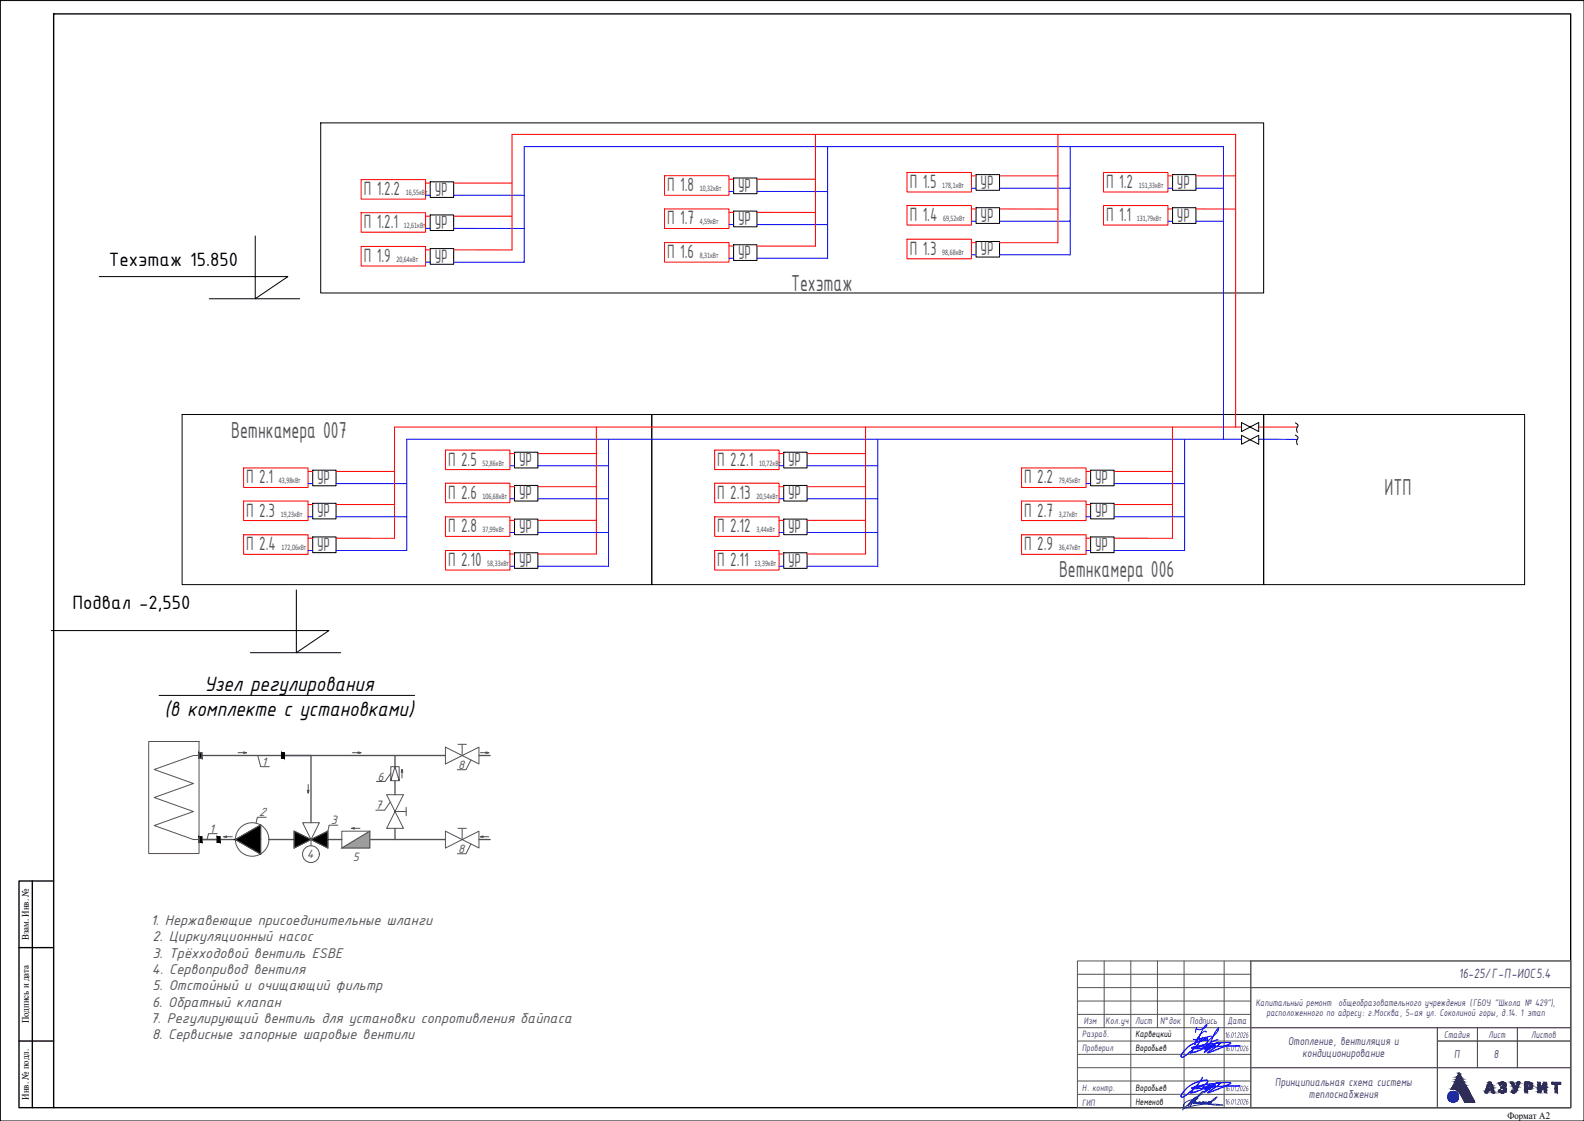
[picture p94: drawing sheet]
<svg xmlns="http://www.w3.org/2000/svg" width="594mm" height="420mm" viewBox="0 0 594 420" stroke-linecap="round" stroke-linejoin="round" font-family="sans-serif">
<defs><g id="words">
<g font-size="9.3" fill="#545454">
<text x="296.7" y="108.9">Техэтаж</text>
<text x="86.7" y="164.3">Ветнкамера 007</text>
<text x="519.3" y="185.6">ИТП</text>
<text x="397.2" y="216.3">Ветнкамера 006</text>
</g>
<g font-size="8.4">
<text x="76.6" y="259">Узел регулирования</text>
<text x="61.7" y="268.5">(в комплекте с установками)</text>
</g>
<g font-size="7.8" fill="#545454">
<text x="163" y="71.9">ур</text>
<text x="250.2" y="71.7">П 1.8</text>
<text x="276.8" y="70.5">ур</text>
<text x="341.2" y="70.4">П 1.5</text>
<text x="367.8" y="69.2">ур</text>
<text x="414.8" y="70.4">П 1.2</text>
<text x="441.4" y="69.2">ур</text>
<text x="136.5" y="73.1">П 1.2.2</text>
<text x="276.8" y="82.9">ур</text>
<text x="341.2" y="82.8">П 1.4</text>
<text x="367.8" y="81.6">ур</text>
<text x="414.8" y="82.8">П 1.1</text>
<text x="441.4" y="81.6">ур</text>
<text x="136.5" y="85.5">П 1.2.1</text>
<text x="163" y="84.3">ур</text>
<text x="250.2" y="84.1">П 1.7</text>
<text x="276.8" y="95.5">ур</text>
<text x="341.2" y="95.5">П 1.3</text>
<text x="367.8" y="94.2">ур</text>
<text x="136.5" y="98.2">П 1.9</text>
<text x="163" y="96.9">ур</text>
<text x="250.2" y="96.7">П 1.6</text>
<text x="194.7" y="173.3">ур</text>
<text x="295.6" y="173.3">ур</text>
<text x="168" y="174.5">П 2.5</text>
<text x="269" y="174.5">П 2.2.1</text>
<text x="92.3" y="181.2">П 2.1</text>
<text x="118.9" y="180">ур</text>
<text x="194.7" y="185.7">ур</text>
<text x="295.6" y="185.7">ур</text>
<text x="384.1" y="181.2">П 2.2</text>
<text x="410.7" y="180">ур</text>
<text x="168" y="186.9">П 2.6</text>
<text x="269" y="186.9">П 2.13</text>
<text x="92.3" y="193.6">П 2.3</text>
<text x="118.9" y="192.4">ур</text>
<text x="384.1" y="193.6">П 2.7</text>
<text x="410.7" y="192.4">ур</text>
<text x="168" y="199.5">П 2.8</text>
<text x="194.7" y="198.3">ур</text>
<text x="269" y="199.5">П 2.12</text>
<text x="295.6" y="198.3">ур</text>
<text x="92.3" y="206.2">П 2.4</text>
<text x="118.9" y="205">ур</text>
<text x="384.1" y="206.2">П 2.9</text>
<text x="410.7" y="205">ур</text>
<text x="168" y="212.2">П 2.10</text>
<text x="194.7" y="210.9">ур</text>
<text x="269" y="212.2">П 2.11</text>
<text x="295.6" y="210.9">ур</text>
</g>
<g font-size="7.8">
<text x="40.9" y="99.9">Техэтаж 15.850</text>
<text x="27.2" y="228.4">Подвал -2,550</text>
</g>
<g font-size="5.7" fill="#545454">
<text x="56.5" y="346.7">1. Нержавеющие присоединительные шланги</text>
<text x="57.2" y="352.8">2. Циркуляционный насос</text>
<text x="57.2" y="359">3. Трёхходовой вентиль ESBE</text>
<text x="57" y="365.1">4. Сервопривод вентиля</text>
<text x="57.2" y="371.2">5. Отстойный и очищающий фильтр</text>
<text x="57" y="377.4">6. Обратный клапан</text>
<text x="56.4" y="383.5">7. Регулирующий вентиль для установки сопротивления байпаса</text>
<text x="57" y="389.6">8. Сервисные запорные шаровые вентили</text>
</g>
<text font-size="5.5" fill="#473972" x="547.1" y="366.7">16-25/Г-П-ИОС5.4</text>
<g font-size="4.9" fill="#545454">
<text x="98.1" y="287.1">1</text>
<text x="141.5" y="292.6">6</text>
<text x="171.8" y="288.2">8</text>
<text x="97" y="306">2</text>
<text x="140.8" y="303.3">7</text>
<text x="124.1" y="309">3</text>
<text x="78.6" y="312.1">1</text>
<text x="115.1" y="321.6">4</text>
<text x="132.4" y="322.6">5</text>
<text x="171.8" y="319.7">8</text>
</g>
<g font-size="4.7" fill="#473972">
<text x="483.1" y="391.5">Отопление, вентиляция и</text>
<text x="488.5" y="396">кондиционирование</text>
<text x="545.4" y="396.7">П</text>
<text x="560.2" y="396.7">8</text>
<text x="478.3" y="407">Принципиальная схема системы</text>
<text x="490.9" y="411.4">теплоснабжения</text>
</g>
<g font-size="3.9" fill="#473972">
<text x="471" y="377">Капитальный ремонт общеобразовательного учреждения (ГБОУ &quot;Школа № 429&quot;),</text>
<text x="406.5" y="383.9">Изм</text>
<text x="414.7" y="383.9">Кол.уч</text>
<text x="425.8" y="383.9">Лист</text>
<text x="435.1" y="383.9">N°док</text>
<text x="446.2" y="383.9">Подпись</text>
<text x="460.3" y="383.8">Дата</text>
<text x="475" y="380.7">расположенного по адресу: г.Москва, 5-ая ул. Соколиной горы, д.14. 1 этап</text>
<text x="541.7" y="388.9">Стадия</text>
<text x="558.3" y="388.9">Лист</text>
<text x="574.3" y="388.9">Листов</text>
</g>
<g font-size="3.8" fill="#473972">
<text x="405.9" y="388.5">Разраб.</text>
<text x="405.9" y="393.7">Проверил</text>
<text x="405.9" y="408.8">Н. контр.</text>
<text x="405.9" y="414.4">ГИП</text>
</g>
<g font-size="3.8">
<text x="425.9" y="388.8">Карвецкий</text>
<text x="425.9" y="393.8">Воробьев</text>
<text x="425.9" y="408.8">Воробьев</text>
<text x="425.9" y="414.1">Неменов</text>
</g>
<g font-size="3.7">
<text x="10.9" y="352.3" transform="rotate(-90 10.9 352.3)">Взам. Инв. №</text>
<text x="10.9" y="383.6" transform="rotate(-90 10.9 383.6)">Подпись и дата</text>
<text x="10.9" y="412.2" transform="rotate(-90 10.9 412.2)">Инв. № подл.</text>
<text x="565.3" y="419.4">Формат А2</text>
</g>
<g font-size="3.2" fill="#545454">
<text x="262.4" y="71.7">10,32кВт</text>
<text x="353.4" y="70.4">178,1кВт</text>
<text x="427.1" y="70.4">151,33кВт</text>
<text x="152.2" y="73.1">16,55кВт</text>
<text x="353.8" y="82.8">69,52кВт</text>
<text x="426.4" y="82.8">131,79кВт</text>
<text x="151.5" y="85.5">12,61кВт</text>
<text x="262.4" y="84.1">4,59кВт</text>
<text x="353.4" y="95.5">98,68кВт</text>
<text x="148.7" y="98.2">20,64кВт</text>
<text x="262.4" y="96.7">8,31кВт</text>
<text x="181" y="174.5">52,86кВт</text>
<text x="284.7" y="174.5">10,72кВт</text>
<text x="104.6" y="181.2">43,98кВт</text>
<text x="397.1" y="181.2">79,45кВт</text>
<text x="181" y="186.9">106,68кВт</text>
<text x="283.7" y="186.9">20,54кВт</text>
<text x="105.3" y="193.6">19,23кВт</text>
<text x="397.1" y="193.6">3,27кВт</text>
<text x="181" y="199.5">37,99кВт</text>
<text x="283.7" y="199.5">3,44кВт</text>
<text x="105.6" y="206.2">172,06кВт</text>
<text x="397.1" y="206.2">36,47кВт</text>
<text x="182.8" y="212.2">58,33кВт</text>
<text x="283" y="212.2">13,39кВт</text>
</g>
</g></defs>
<circle cx="468.9" cy="160.1" r=".19" fill="#f00"/>
<g fill="none" stroke="#f00" stroke-width=".38">
<path d="M305.8 50.4v41.8h-21.9M396.8 50.4v40.6h-21.9M159.6 68.6h1.7M170.2 68.6h21.8M273.4 67.2h1.7M273.4 79.6h1.7M283.9 67.2h21.9M283.9 79.6h21.9M364.3 65.9h1.8M364.3 78.3h1.8M374.9 65.9h21.9M374.9 78.3l21.9 .1"/>
<path d="M438 65.9h1.8M438 78.3h1.8M448.5 65.9h14.9M448.5 78.3l14.9 .1M159.6 81h1.7M159.6 93.6h1.7M170.2 81h21.8M170.2 93.6l21.8 .1v-43.3h271.4v109.7M273.4 92.2h1.7M364.3 91h1.8M115.5 176.7h1.8M126 176.7h22"/>
<path d="M191.2 170h1.8M201.7 170h22M223.7 160.1v47.5h-22M292.2 170h1.7M302.7 170h21.9M324.6 160.1v47.5h-21.9M407.3 176.7h1.7M417.8 176.7h21.9M439.7 160.1v41.7l-21.9-.1M465.6 160.1h-317.6v41.7l-22-.1M472.1 160.1h14.5M115.5 189.1h1.8"/>
<path d="M126 189.1h22M191.2 182.4h1.8M191.2 195h1.8M201.7 182.4h22M201.7 195h22M292.2 182.4h1.7M292.2 195h1.7M302.7 182.4h21.9M302.7 195h21.9M407.3 189.1h1.7M417.8 189.1h21.9M115.5 201.7h1.8"/>
<path d="M191.2 207.6h1.8M292.2 207.6h1.7M407.3 201.7h1.7"/>
</g>
<g fill="none" stroke="#00f" stroke-width=".38">
<path d="M310.4 54.9v41.9h-26.5M401.3 54.9v40.6h-26.4M159.6 73.2h1.7M170.2 73.2h26.4M273.4 71.8h1.7M283.9 71.8h26.5M364.3 70.5h1.8M374.9 70.5h26.4M438 70.5h1.8M448.5 70.5h10.4M159.6 85.6h1.7M159.6 98.2h1.7"/>
<path d="M170.2 85.6h26.4M170.2 98.3h26.4v-43.4h262.3v109.7M273.4 84.2h1.7M273.4 96.8h1.7M283.9 84.2h26.5M364.3 82.9h1.8M364.3 95.5h1.8M374.9 82.9h26.4M438 82.9h1.8M448.5 82.9h10.4M191.2 174.6h1.8M201.7 174.6h26.5"/>
<path d="M228.2 164.6v47.7l-26.5-.1M292.2 174.6h1.7M302.7 174.6h26.5M329.2 164.6v47.7l-26.5-.1M444.3 164.6v41.7h-26.5M465.6 164.6h-313.1v41.7h-26.5M472.1 164.6l14.5 .1M115.5 181.3h1.8M115.5 193.7h1.8M126 181.3h26.5M126 193.7h26.5M191.2 187h1.8"/>
<path d="M191.2 199.6h1.8M201.7 187h26.5M201.7 199.6h26.5M292.2 187h1.7M292.2 199.6h1.7M302.7 187h26.5M302.7 199.6h26.5M407.3 181.3h1.7M407.3 193.7h1.7M417.8 181.3h26.5M417.8 193.7h26.5M115.5 206.3h1.8"/>
<path d="M191.2 212.2h1.8M292.2 212.2h1.7M407.3 206.3h1.7"/>
</g>
<path d="M95.7 88.4v23.6l12.3-8.3h-70.8M78.5 112h33.9M465.6 158.4v3.4l6.5-3.4v3.4zM485.8 158.5l.5 .3a1.03 1.03 0 0 1 0 1.8l.3 1.5M465.6 163.2v3.3l6.5-3.3v3.3zM485.8 163.1l.5 .3a1 1 0 0 1 0 1.7l.3 1.6M111.1 221.1v23.5l12.3-8.3h-104.1M93.9 244.6h33.9" fill="none" stroke="#000" stroke-width=".38"/>
<g fill="none" stroke="#000" stroke-width=".38">
<path d="M120.3 46.1h353.6v63.7h-353.6zM161.3 68.2h8.9v5.8h-8.9zM275.1 66.7h8.8v5.9h-8.8zM275.1 79.1h8.8v5.9h-8.8zM366.1 65.4h8.8v5.9h-8.8zM366.1 77.9h8.8v5.8h-8.8zM439.8 65.4h8.7v5.9h-8.7zM439.8 77.9h8.7v5.8h-8.7zM161.3 80.6h8.9v5.8h-8.9zM161.3 93.2h8.9v5.9h-8.9zM275.1 91.7h8.8v5.9h-8.8zM366.1 90.5h8.8v5.9h-8.8z"/>
<path d="M68.3 155.4h176.1v63.7h-176.1zM244.4 155.4h229.5v63.7h-229.5zM473.9 155.4h97.9v63.7h-97.9zM117.3 176.2h8.7v5.9h-8.7zM193 169.5h8.7v5.9h-8.7zM293.9 169.5h8.8v5.9h-8.8zM409 176.2h8.8v5.9h-8.8zM117.3 188.6h8.7v5.9h-8.7zM193 181.9h8.7v5.9h-8.7zM193 194.6h8.7v5.8h-8.7zM293.9 181.9h8.8v5.9h-8.8zM293.9 194.6h8.8v5.8h-8.8z"/>
<path d="M409 188.6h8.8v5.9h-8.8zM117.3 201.3h8.7v5.8h-8.7zM193 207.2h8.7v5.8h-8.7zM293.9 207.2h8.8v5.8h-8.8zM409 201.3h8.8v5.8h-8.8z"/>
</g>
<g fill="none" stroke="#f00" stroke-width=".38">
<path d="M135.4 67.3h24.2v7.3h-24.2zM135.4 79.7h24.2v7.3h-24.2zM249.2 65.9h24.2v7.3h-24.2zM249.2 78.3h24.2v7.3h-24.2zM340.2 64.6h24.1v7.4h-24.1zM340.2 77h24.1v7.4h-24.1zM413.9 64.6h24.1v7.4h-24.1zM413.9 77h24.1v7.4h-24.1zM135.4 92.4h24.2v7.3h-24.2zM249.2 90.9h24.2v7.4h-24.2zM340.2 89.7h24.1v7.3h-24.1zM91.4 175.4h24.1v7.3h-24.1z"/>
<path d="M167.1 168.7h24.1v7.3h-24.1zM268 168.7h24.2v7.3h-24.2zM383.1 175.4h24.2v7.3h-24.2zM91.4 187.8h24.1v7.3h-24.1zM167.1 181.1h24.1v7.3h-24.1zM167.1 193.7h24.1v7.3h-24.1zM268 181.1h24.2v7.3h-24.2zM268 193.7h24.2v7.3h-24.2zM383.1 187.8h24.2v7.3h-24.2zM91.4 200.4h24.1v7.4h-24.1zM167.1 206.3h24.1v7.4h-24.1zM268 206.3h24.2v7.4h-24.2z"/>
<path d="M383.1 200.4h24.2v7.4h-24.2z"/>
</g>
<g fill="none" stroke="#545454" stroke-width=".38">
<path d="M55.8 277.9h18.8v42h-18.8zM171.8 279h3.1M173.3 279v4.2M74.6 283.2h-2.1l-14.7 5.2 14.7 5.3-14.7 5.2 14.7 5.3-14.7 5.2 14.7 5.3h2.1M89.3 282.1h3.1h-1M91.4 281.8l1 .3-1 .3M96.7 283.2l1.1 4.2h3.2M115.3 296.2l.3 1 .3-1M115.6 294v3.2v-1M132.2 282.1h3.2h-1.1M134.3 281.8l1.1 .3-1.1 .3M145 297.9l6.3 12.6h-6.3l6.3-12.6z"/>
<path d="M146.6 292.6v-5.2h3.1v5.2h-3.1l1.5-5.2 1.6 5.2M146.6 289.9l-2.2 3h-3.2M150.5 289.5l.3-1.1 .3 1.1M150.8 289.5v-1.1v3.2M167.1 280v6.3l12.5-6.3v6.3zM176.6 284.8l-1.8 3.7h-3.3M180.2 282.1h3.1h-1M182.3 281.8l1 .3-1 .3M81.5 312.5h-3.3l-.5 2.2M85 313.6h-1h3.1M85 313.3l-1 .3 1 .3M88.3 314.7l9.5-5.5v10.9z"/>
<path d="M99.8 306.3h-3.3l-.5 2.2M110.3 311.5v6.3l12.7-6.3v6.3zM116.6 314.7l3.2-6.3h-6.3l3.1 6.3v2.3M126.7 309.3h-3.2l-.5 2.2M132.9 310.5h-1h3.1M132.9 310.2l-1 .3 1 .3M138.7 311.5h-10.5v6.3M138.7 311.5v6.3h-10.5M138.7 311.5l-10.5 6.3M146.4 300.6l-2.2 3.1h-3.3M148.1 304.2h4.2M152.3 302.6v3.1"/>
<path d="M167.1 311.5v6.3l12.5-6.3v6.3zM171.8 310.5h3.1M173.3 310.5v4.2M176.6 316.3l-1.8 3.7h-3.3M181.2 313.6h-1h3.1M181.2 313.3l-1 .3 1 .3"/>
<circle cx="94.6" cy="314.6" r="6.3"/>
<circle cx="116.6" cy="320.1" r="3.2"/>
</g>
<g fill="none" stroke="#545454" stroke-width=".51">
<path d="M74.6 282.1h1.1v2.1h-1.1zM75.7 283.2h91.4M105.6 282.1h1.1v2.1h-1.1zM116.6 283.2v25.2M148.1 283.2v4.2M148.1 292.6v5.3M179.6 283.2h4.2M74.6 313.6h1.1v2.1h-1.1zM75.7 314.7h5.8M81.5 313.6h1v2.1h-1zM82.5 314.7h5.8M100.9 314.7h9.4"/>
<path d="M123 314.7h5.2M138.7 314.7h28.4M148.1 310.5v4.2M179.6 314.7h4.2"/>
</g>
<!-- layer: 0 -->
<g fill="#000" stroke="#000" stroke-width=".38">
<path d="M110.3 311.5l6.3 3.2h-6.3zM110.3 314.7h6.3l-6.3 3.1zM116.6 314.7h6.4v3.1zM116.6 314.7l6.4-3.2v3.2z"/>
<path d="M74.6 282.1l1.1 2.1v-2.1zM74.6 282.1l1.1 2.1h-1.1z"/>
<path d="M105.6 282.1l1.1 2.1v-2.1zM105.6 282.1l1.1 2.1h-1.1z"/>
<path d="M74.6 313.6l1.1 2.1v-2.1zM74.6 313.6l1.1 2.1h-1.1z"/>
<path d="M81.5 313.6l1 2.1v-2.1zM81.5 313.6l1 2.1h-1z"/>
<path d="M88.3 314.7l9.5-5.5v5.5zM88.3 314.7l9.5 5.4v-5.4z"/>
</g>
<path d="M128.2 317.8l10.5-6.3v6.3z" fill="#989898" stroke="#989898" stroke-width=".38"/>
<path d="M34.2 251v21.8l149.7-21.8zM34.2 272.8l149.7-21.8v21.8z" fill="#fff" stroke="#fff" stroke-width=".38"/>
<path d="M.1 .2h594v420h-594zM59.7 260.6h95.8" fill="none" stroke="#000" stroke-width=".38"/>
<path d="M20.1 5.2h569v410h-569zM12.1 330.2v85M20.1 330.2h-13v85h13M7.1 355.2h13M7.1 390.2h13" fill="none" stroke="#000" stroke-width=".51"/>
<!-- layer: _STAMP -->
<g fill="none" stroke="#545454" stroke-width=".38">
<path d="M404.1 360.2h185v55h-185zM404.1 365.2h65M404.1 370.2h65M404.1 375.2h65M414.1 360.2v25M424.1 360.2v55M434.1 360.2v25M444.1 360.2v55M459.1 360.2v55M469.1 360.2h120v10h-120zM469.1 370.2h120v15h-120zM469.1 360.2v55"/>
<path d="M404.1 380.2h65M404.1 385.2h65M404.1 390.2h65M404.1 395.2h65M469.1 385.2h70v15h-70zM539.1 385.2h15v5h-15zM539.1 390.2h15v10h-15zM554.1 385.2h15v5h-15zM554.1 390.2h15v10h-15zM569.1 385.2h20v5h-20zM569.1 390.2h20v10h-20zM404.1 400.2h65"/>
<path d="M404.1 405.2h65M404.1 410.2h65M469.1 400.2h70v15h-70zM539.1 400.2h50v15h-50z"/>
</g>
<g fill="#2a3756" stroke="#2a3756" stroke-width=".38">
<path d="M544.3 408.2h.3z"/>
<path d="M548.1 410.8h3.9z"/>
<path d="M573.2 406.4h1.5z"/>
<path d="M573.6 406.6h1.1z"/>
<path d="M573.7 407.4h1z"/>
<path d="M573.5 407.5h1.2z"/>
<path d="M566.5 405.6h.5z"/>
<path d="M566.9 409.3h1.6z"/>
<path d="M567.4 409.6h.6z"/>
<path d="M567.5 409.6h.5z"/>
<path d="M563.3 405.6h.3z"/>
<path d="M562.5 406.6h.3z"/>
<path d="M563.5 407.2h1.2z"/>
<path d="M563.2 407.2h1.5z"/>
<path d="M563.3 408h1.5z"/>
<path d="M563.6 408.8h1.3z"/>
<path d="M562.9 409.5h1.2z"/>
<path d="M563.2 409.6h.6z"/>
<path d="M556.9 409.5h1z"/>
<path d="M547.2 402.3l.2 .1zM547.2 402.3l.2 .1z"/>
<path d="M547.1 402.4l.4 .2zM547.1 402.4l.4 .2h-.5z"/>
<path d="M547 402.6l.8 .6-.3-.6zM547 402.6l.8 .6h-1.1z"/>
<path d="M546.7 403.2l1.3 .3-.2-.3zM546.7 403.2l1.3 .3h-1.4z"/>
<path d="M546.6 403.5l1.6 .5-.2-.5zM546.6 403.5l1.6 .5h-1.9z"/>
<path d="M546.3 404l2.2 .5-.3-.5zM546.3 404l2.2 .5h-2.4z"/>
<path d="M546.1 404.5l2.5 .2-.1-.2zM546.1 404.5l2.5 .2h-2.6z"/>
<path d="M546 404.7l3 .8-.4-.8zM546 404.7l3 .8h-3.4z"/>
<path d="M545.6 405.5l3.5 .1zM545.6 405.5l3.5 .1z"/>
<path d="M545.6 405.6l4.1 1.1-.6-1.1zM545.6 405.6l4.1 1.1h-4.6z"/>
<path d="M545.1 406.7l4.7 .2-.1-.2zM545.1 406.7l4.7 .2h-4.9z"/>
<path d="M544.9 406.9l5.3 .7-.4-.7zM544.9 406.9l5.3 .7h-5.6z"/>
<path d="M544.6 407.6l5.6 .1zM544.6 407.6l5.6 .1z"/>
<path d="M544.5 407.7l5.9 .4-.2-.4zM544.5 407.7l5.9 .4h-6z"/>
<path d="M544.4 408.1l6.1 .1zM544.4 408.1l6.1 .1h-6.2z"/>
<path d="M544.3 408.2h.5zM544.3 408.2h.7z"/>
<path d="M545 408.2h5.5zM545 408.2h5.5z"/>
<path d="M544.3 408.2h.3zM544.3 408.2h.5z"/>
<path d="M545.2 408.2h5.4zM545.2 408.2h5.4z"/>
<path d="M545.4 408.2l5.2 .1zM545.4 408.2l5.2 .1z"/>
<path d="M545.4 408.3h5.2zM545.4 408.3h5.2z"/>
<path d="M545.5 408.3h5.1zM545.5 408.3h5.1z"/>
<path d="M545.7 408.3h4.9zM545.7 408.3h4.9z"/>
<path d="M545.9 408.3l4.7 .1zM545.9 408.3l4.7 .1z"/>
<path d="M546 408.4l4.7 .1zM546 408.4l4.7 .1z"/>
<path d="M546.2 408.5l4.5 .1zM546.2 408.5l4.5 .1z"/>
<path d="M546.4 408.6l4.4 .1zM546.4 408.6l4.4 .1z"/>
<path d="M546.5 408.7l4.4 .1zM546.5 408.7l4.4 .1z"/>
<path d="M546.7 408.8l4.2 .1zM546.7 408.8l4.2 .1zM546.8 408.9h4.1zM546.8 408.9h4.1z"/>
<path d="M546.8 408.9l4.2 .1zM546.8 408.9l4.2 .1z"/>
<path d="M547 409l4 .2zM547 409l4 .2z"/>
<path d="M547.1 409.2l4 .1zM547.1 409.2l4 .1z"/>
<path d="M547.2 409.3l4 .1zM547.2 409.3l4 .1z"/>
<path d="M547.3 409.4l3.9 .1zM547.3 409.4l3.9 .1z"/>
<path d="M547.4 409.5l3.9 .2zM547.4 409.5l3.9 .2z"/>
<path d="M547.5 409.7l3.9 .2-.1-.2zM547.5 409.7l3.9 .2h-3.8z"/>
<path d="M547.6 409.9l4.1 .4-.3-.4zM547.6 409.9l4.1 .4h-3.9z"/>
<path d="M547.8 410.3l4.2 .5-.3-.5zM547.8 410.3l4.2 .5h-3.9zM548.1 410.8h3.9z"/>
<path d="M548.1 410.8l4.2 .6-.3-.6zM548.1 410.8l4.2 .6h-3.9z"/>
<path d="M548.4 411.4l4 .2zM548.4 411.4l4 .2z"/>
<path d="M548.5 411.6l4.1 .5-.2-.5zM548.5 411.6l4.1 .5h-3.8z"/>
<path d="M548.8 412.1l4.1 .5-.3-.5zM548.8 412.1l4.1 .5h-3.9z"/>
<path d="M549 412.6l4.1 .4-.2-.4zM549 412.6l4.1 .4h-3.8z"/>
<path d="M549.3 413h3.3zM549.3 413h3.8z"/>
<path d="M549.3 413h3.3zM549.3 413l1.9 .1z"/>
<path d="M582 405.6l3.4 .5v-.5zM582 405.6l3.4 .5h-3.4z"/>
<path d="M582 406.1l3.4 .3v-.3zM582 406.1l3.4 .3h-3.4z"/>
<path d="M583.2 406.4l.9 1.6v-1.6zM583.2 406.4l.9 1.6h-.9z"/>
<path d="M583.2 408l.9 1.6v-1.6zM583.2 408l.9 1.6h-.9z"/>
<path d="M579.1 405.6l1 .7v-.7zM579.1 405.6l1 .7h-1.3z"/>
<path d="M576.8 405.6l.9 1v-1zM576.8 405.6l.9 1h-.9z"/>
<path d="M578.8 406.3l1.3 .8v-.8zM578.8 406.3l1.3 .8h-1.8z"/>
<path d="M579.2 407.1h.9zM579.2 407.1h.9z"/>
<path d="M578.3 407.1h.9zM578.2 407.1h.9z"/>
<path d="M578.2 407.1l.9 .1zM578.2 407.1l.9 .1z"/>
<path d="M579.2 407.1l.9 .1zM579.2 407.1l.9 .1z"/>
<path d="M578.2 407.2l.8 .2 .1-.2zM578.2 407.2l.8 .2h-.9z"/>
<path d="M578.1 407.4h.9zM578.1 407.4h.9z"/>
<path d="M576.8 406.6l.9 .8v-.8zM576.8 406.6l.9 .8h-.9z"/>
<path d="M579.1 407.2l1 .4v-.4zM579.1 407.2l1 .4h-1z"/>
<path d="M576.8 407.4l.9 .2zM576.8 407.4l.9 .2z"/>
<path d="M579.1 407.6l1 .1zM579.1 407.6l1 .1z"/>
<path d="M578.1 407.4l.7 .4 .2-.4zM578.1 407.4l.7 .4h-.9z"/>
<path d="M577.9 407.8h.9zM577.9 407.8h.9z"/>
<path d="M576.8 407.6l.9 .3v-.3zM576.8 407.6l.9 .3h-.9z"/>
<path d="M577.8 407.8l.8 .3 .2-.3zM577.8 407.8l.8 .3h-.9z"/>
<path d="M577.7 408.1h.9zM577.7 408.1h.9z"/>
<path d="M576.8 407.9l.9 .2v-.2zM576.8 407.9l.9 .2h-.9z"/>
<path d="M576.8 408.1h1.8zM576.8 408.1l1.7 .2z"/>
<path d="M579.1 407.7l1 .8v-.8zM579.1 407.7l1 .8h-1z"/>
<path d="M576.8 408.3l1.1 .9 .6-.9zM576.8 408.3l1.1 .9h-1.1z"/>
<path d="M579.1 408.5l1 1.1v-1.1zM579.1 408.5l1 1.1h-1z"/>
<path d="M576.8 409.2l.9 .4 .2-.4zM576.8 409.2l.9 .4h-.9z"/>
<path d="M571.9 405.6h1.7zM571.9 405.6h1.7z"/>
<path d="M571.9 405.6l1.9 .1zM571.9 405.6l1.9 .1z"/>
<path d="M571.9 405.7h2zM571.9 405.7h2z"/>
<path d="M571.9 405.7l2.2 .1zM571.9 405.7l2.2 .1z"/>
<path d="M571.9 405.8h2.3zM571.9 405.8h2.3z"/>
<path d="M571.9 405.8l2.4 .1zM571.9 405.8l2.4 .1z"/>
<path d="M571.9 405.9l2.5 .1zM571.9 405.9l2.5 .1z"/>
<path d="M571.9 406l2.6 .1zM571.9 406l2.6 .1z"/>
<path d="M571.9 406.1h2.7zM571.9 406.1h2.7z"/>
<path d="M571.9 406.1l2.7 .1zM571.9 406.1l2.7 .1z"/>
<path d="M571.9 406.2l2.7 .2zM571.9 406.2l2.7 .2z"/>
<path d="M571.9 406.4h2.8zM571.9 406.4h2.8z"/>
<path d="M572.8 406.4h1.9zM572.8 406.4h1.9zM573.2 406.4h1.5z"/>
<path d="M573.5 406.4l1.2 .1zM573.5 406.4l1.2 .1z"/>
<path d="M573.5 406.5h1.2zM573.5 406.5h1.2z"/>
<path d="M573.6 406.5l1.1 .1zM573.6 406.5l1.1 .1zM573.6 406.6h1.1z"/>
<path d="M573.7 406.6l1.1 .1zM573.7 406.6l1.1 .1z"/>
<path d="M573.8 406.7h1zM573.8 406.7h1z"/>
<path d="M573.8 406.7l1 .1zM573.8 406.7l1 .1zM573.8 406.8h1zM573.8 406.8h1z"/>
<path d="M571.9 406.4l.9 .6v-.6zM571.9 406.4l.9 .6h-.9z"/>
<path d="M573.8 406.8l1 .2v-.2zM573.8 406.8l1 .2h-1zM573.8 407h1zM573.8 407h1z"/>
<path d="M573.8 407l1 .1zM573.8 407l1 .1z"/>
<path d="M573.8 407.1l1 .1zM573.8 407.1l1 .1z"/>
<path d="M573.8 407.2h1zM573.8 407.2h1z"/>
<path d="M573.8 407.2h1zM573.8 407.2h1z"/>
<path d="M573.8 407.2l1 .1zM573.8 407.2l1 .1z"/>
<path d="M573.8 407.3h1zM573.8 407.3l.9 .1z"/>
<path d="M573.7 407.4h1zM573.7 407.4h1zM573.6 407.4h1.1z"/>
<path d="M573.6 407.4l1.1 .1zM573.5 407.5h1.2z"/>
<path d="M573.5 407.5h1.2zM573.5 407.5h1.2zM573.4 407.5h1.3z"/>
<path d="M573.4 407.5h1.3zM573.2 407.5h1.5z"/>
<path d="M571.9 407l.9 .5v-.5zM571.9 407l.9 .5h-.9z"/>
<path d="M571.9 407.5h2.8zM571.9 407.5h2.8z"/>
<path d="M571.9 407.5h2.8zM571.9 407.5l2.7 .1z"/>
<path d="M571.9 407.6h2.7zM571.9 407.6h2.7z"/>
<path d="M571.9 407.6l2.6 .2 .1-.2zM571.9 407.6l2.6 .2h-2.6z"/>
<path d="M571.9 407.8h2.6zM571.9 407.8l2.5 .2z"/>
<path d="M571.9 408h2.5zM571.9 408l2.4 .1z"/>
<path d="M571.9 408.1h2.4zM571.9 408.1l2.2 .1z"/>
<path d="M571.9 408.2h2.2zM571.9 408.2l2 .1z"/>
<path d="M571.9 408.3h2zM571.9 408.3h1.9z"/>
<path d="M571.9 408.3h1.9zM571.9 408.3h1.6z"/>
<path d="M571.9 408.3h1.3zM571.9 408.3h1.6z"/>
<path d="M571.9 408.3l.9 .6v-.6zM571.9 408.3l.9 .6h-.9z"/>
<path d="M571.9 408.9l.9 .7v-.7zM571.9 408.9l.9 .7h-.9z"/>
<path d="M566.5 405.6h1.1zM566.5 405.6h1.1z"/>
<path d="M569.1 405.6h.8zM569.1 405.6h.8z"/>
<path d="M569.1 405.6h1zM569.1 405.6h1z"/>
<path d="M569.1 405.6h1zM569.1 405.6l.9 .1z"/>
<path d="M569.1 405.7l.8 .2 .1-.2zM569.1 405.7l.8 .2h-.9z"/>
<path d="M566.5 405.6l1.2 .4-.1-.4zM566.5 405.6l1.2 .4h-1z"/>
<path d="M566.7 406l1 .1zM566.7 406l1 .1z"/>
<path d="M569 405.9l.7 .6 .2-.6zM569 405.9l.7 .6h-.9z"/>
<path d="M568.8 406.5h.9zM568.8 406.5h.9z"/>
<path d="M566.7 406.1l1.4 .7-.4-.7zM566.7 406.1l1.4 .7h-1z"/>
<path d="M567.1 406.8l1.1 .2-.1-.2zM567.1 406.8l1.1 .2h-1z"/>
<path d="M568.8 406.5l.7 .7 .2-.7zM568.8 406.5l.7 .7h-.9z"/>
<path d="M567.2 407l1.1 .2zM567.2 407l1.1 .2z"/>
<path d="M568.6 407.2l.8 .2 .1-.2zM568.6 407.2l.8 .2h-.9z"/>
<path d="M568.5 407.4h.9zM568.5 407.4l.9 .1z"/>
<path d="M567.3 407.2l1.1 .3-.1-.3zM567.3 407.2l1.1 .3h-.9z"/>
<path d="M568.5 407.5h.9zM568.5 407.5h.8z"/>
<path d="M568.4 407.5l.9 .1zM568.4 407.5l.9 .1z"/>
<path d="M567.5 407.5l.9 .1zM567.5 407.5l.9 .1z"/>
<path d="M567.5 407.6l1.7 .3 .1-.3zM567.5 407.6l1.7 .3h-1.5z"/>
<path d="M567.7 407.9l1.4 .2 .1-.2zM567.7 407.9l1.4 .2h-1.3z"/>
<path d="M567.8 408.1l1.1 .5 .2-.5zM567.8 408.1l1.1 .5h-.9z"/>
<path d="M568 408.6h.9zM568 408.6h.9z"/>
<path d="M568 408.6h.9zM568 408.6h.9z"/>
<path d="M568 408.6l.9 .1zM568 408.6l.9 .1z"/>
<path d="M568 408.7h.9zM568 408.7h.8z"/>
<path d="M567.2 408.7h.3zM567.2 408.7h.3z"/>
<path d="M568 408.7l.8 .1zM567.9 408.8h.9z"/>
<path d="M567.2 408.7l.3 .1zM567.2 408.7l.3 .1z"/>
<path d="M567.2 408.8h.4zM567.2 408.8h.4z"/>
<path d="M567.9 408.8h.9zM567.9 408.8h.9z"/>
<path d="M567.2 408.8h.5zM567.2 408.8h.5z"/>
<path d="M567.8 408.8h1zM567.7 408.8h1.1z"/>
<path d="M567.2 408.8h.5zM567.2 408.8h.5z"/>
<path d="M567.2 408.8h1.6zM567.2 408.8h1.6z"/>
<path d="M567.2 408.8h1.6zM567.2 408.8l1.6 .1z"/>
<path d="M567.1 408.9h1.7zM567.1 408.9l1.5 .2h-1.6z"/>
<path d="M567 409.1l1.6 .1zM567 409.1l1.6 .1z"/>
<path d="M567 409.2h1.6zM567 409.2h1.6z"/>
<path d="M566.9 409.2h1.7zM566.9 409.2l1.6 .1zM566.9 409.3h1.6z"/>
<path d="M566.9 409.3h1.6zM566.9 409.3l1.5 .1z"/>
<path d="M566.9 409.4h1.5zM566.9 409.4h1.5z"/>
<path d="M567 409.4h1.4zM567 409.4h1.3z"/>
<path d="M567 409.4h1.3zM567 409.4h1.3z"/>
<path d="M567.1 409.4h1.2zM567.1 409.4l1.2 .1z"/>
<path d="M567.2 409.5h1.1zM567.2 409.5h1z"/>
<path d="M567.2 409.5h1zM567.2 409.5h.9z"/>
<path d="M567.3 409.5l.8 .1zM567.3 409.5l.8 .1z"/>
<path d="M567.3 409.6h.8zM567.3 409.6h.7zM567.4 409.6h.6z"/>
<path d="M567.6 409.6h.2zM567.5 409.6h.3z"/>
<path d="M563.3 405.6h.5zM563.3 405.6h.5z"/>
<path d="M563.3 405.6h.5zM563.2 405.6h.6z"/>
<path d="M563.2 405.6h.7zM563 405.6h.9z"/>
<path d="M563 405.6h1zM563 405.6h1z"/>
<path d="M563 405.6l1.1 .1zM562.9 405.7h1.2z"/>
<path d="M562.9 405.7h1.2zM562.8 405.7h1.3z"/>
<path d="M562.8 405.7h1.4zM562.7 405.7h1.5z"/>
<path d="M562.7 405.7l1.6 .1zM562.6 405.8h1.7zM562.6 405.8h1.7zM562.6 405.8h1.7z"/>
<path d="M562.6 405.8h1.8zM562.4 405.8h2z"/>
<path d="M562.4 405.8l2.1 .1zM562.4 405.8l2.1 .1z"/>
<path d="M562.4 405.9h2.1zM562.3 405.9h2.2z"/>
<path d="M562.3 405.9l2.3 .1zM562.3 405.9l2.3 .1z"/>
<path d="M562.2 406h2.4zM562.2 406h2.4z"/>
<path d="M562.2 406l2.5 .2zM562.2 406l2.5 .2zM562.3 406.2h2.4zM562.3 406.2h2.4z"/>
<path d="M562.3 406.2l2.5 .2zM562.3 406.2l2.5 .2z"/>
<path d="M562.4 406.4h2.4zM562.4 406.4h2.4z"/>
<path d="M562.4 406.4h.9zM562.4 406.4h1z"/>
<path d="M563.4 406.4h1.4zM563.4 406.4h1.4z"/>
<path d="M562.4 406.4h.8zM562.4 406.4h.9z"/>
<path d="M563.5 406.4h1.3zM563.5 406.4h1.3z"/>
<path d="M563.6 406.4h1.2zM563.6 406.4h1.2zM563.6 406.4h1.2zM563.6 406.4h1.2z"/>
<path d="M562.4 406.4h.8zM562.4 406.4h.6z"/>
<path d="M563.6 406.4l1.2 .1zM563.6 406.4l1.2 .1z"/>
<path d="M562.4 406.4h.6zM562.4 406.4l.5 .1zM562.5 406.5h.4zM562.5 406.5h.4z"/>
<path d="M563.7 406.5h1.1zM563.7 406.5h1.1z"/>
<path d="M563.7 406.5l1.1 .1zM563.7 406.5l1.1 .1z"/>
<path d="M562.5 406.5h.4zM562.5 406.5l.3 .1z"/>
<path d="M563.8 406.6h1zM563.8 406.6h1z"/>
<path d="M563.8 406.6l1 .1zM563.8 406.6l1 .1zM563.9 406.7h.9zM563.9 406.7h.9z"/>
<path d="M563.9 406.7l.9 .1zM563.9 406.7l.9 .1zM563.9 406.8h.9zM563.9 406.8h.9z"/>
<path d="M563.9 406.8l.9 .1zM563.9 406.8l.9 .1z"/>
<path d="M563.8 406.9l1 .1zM563.8 406.9l1 .1z"/>
<path d="M563.8 407h1zM563.8 407h.9zM563.8 407h.9zM563.8 407h.9z"/>
<path d="M563.8 407h.9zM563.8 407h.9z"/>
<path d="M563.7 407h1zM563.7 407l1 .1zM563.7 407.1h1zM563.7 407.1h1z"/>
<path d="M563.7 407.1h1zM563.6 407.1h1.1z"/>
<path d="M563.6 407.1l1.1 .1zM563.6 407.1l1.1 .1z"/>
<path d="M563.6 407.2h1.1zM563.5 407.2h1.2zM563.3 407.2h1.4z"/>
<path d="M563.3 407.2h1.4zM563.2 407.2h1.5zM563 407.2h1.7z"/>
<path d="M563 407.2h1.7zM563 407.2l1.6 .1z"/>
<path d="M563 407.3h1.6zM563 407.3l1.4 .1z"/>
<path d="M563 407.4h1.4zM563 407.4l1.4 .1z"/>
<path d="M563 407.5h1.4zM563 407.5h1.3z"/>
<path d="M563 407.5l1.4 .1zM563 407.5l1.4 .1z"/>
<path d="M563 407.6h1.4zM563 407.6h1.4z"/>
<path d="M563 407.6l1.5 .1zM563 407.6l1.5 .1z"/>
<path d="M563 407.7l1.6 .1zM563 407.7l1.6 .1z"/>
<path d="M563 407.8h1.7zM563 407.8h1.7z"/>
<path d="M563 407.8l1.8 .1zM563 407.8l1.8 .1zM563 407.9h1.8zM563 407.9h1.8z"/>
<path d="M563 407.9l1.8 .1zM563 407.9l1.8 .1zM563.3 408h1.5z"/>
<path d="M563.6 408h1.2zM563.6 408h1.2z"/>
<path d="M563.6 408h1.2zM563.6 408h1.2zM563.7 408h1.1z"/>
<path d="M563.7 408h1.1zM563.8 408h1zM563.8 408h1z"/>
<path d="M563.8 408l1 .1zM563.8 408l1 .1z"/>
<path d="M563.8 408.1h1.1zM563.8 408.1h1.1z"/>
<path d="M563.9 408.1h1zM563.9 408.1h1z"/>
<path d="M563.9 408.1l1 .1zM563.9 408.1l1 .1z"/>
<path d="M563.9 408.2h1zM563.9 408.2h1z"/>
<path d="M563.9 408.2h1zM563.9 408.2h1z"/>
<path d="M563.9 408.2l1 .1zM563.9 408.2l1 .1z"/>
<path d="M563.9 408.3h1zM563.9 408.3h1z"/>
<path d="M563.9 408.3l1 .1zM563.9 408.3l1 .1z"/>
<path d="M563.9 408.4l1 .1zM563.9 408.4l1 .1z"/>
<path d="M563.9 408.5h1zM563.9 408.5h1z"/>
<path d="M563.9 408.5l1 .1zM563.9 408.5l1 .1z"/>
<path d="M562.5 408.5l.3 .1zM562.5 408.5l.3 .1z"/>
<path d="M563.9 408.6h1zM563.9 408.6h1z"/>
<path d="M563.9 408.6h1zM563.9 408.6h1z"/>
<path d="M562.5 408.6l.5 .1zM562.5 408.6l.5 .1z"/>
<path d="M563.9 408.6h1zM563.9 408.6l1 .1zM563.8 408.7h1.1zM563.8 408.7h1.1z"/>
<path d="M563.8 408.7h1.1zM563.7 408.7h1.2z"/>
<path d="M562.4 408.7h.7zM562.4 408.7h.7zM562.3 408.7h.8zM562.3 408.7h.8z"/>
<path d="M563.7 408.7l1.2 .1zM563.6 408.8h1.3zM563.6 408.8h1.3z"/>
<path d="M562.3 408.7l.9 .1zM562.3 408.7l.9 .1z"/>
<path d="M562.3 408.8h1zM562.3 408.8h1z"/>
<path d="M563.6 408.8h1.3zM563.4 408.8h1.5z"/>
<path d="M562.3 408.8h1.1zM562.3 408.8h1.1z"/>
<path d="M562.3 408.8h2.6zM562.3 408.8h2.6z"/>
<path d="M562.3 408.8h2.6zM562.3 408.8l2.5 .1zM562.2 408.9h2.6zM562.2 408.9h2.6z"/>
<path d="M562.2 408.9l2.6 .1zM562.2 408.9l2.6 .1z"/>
<path d="M562.1 409h2.7zM562.1 409h2.6z"/>
<path d="M562.1 409l2.6 .1zM562.1 409l2.6 .1z"/>
<path d="M562.1 409.1h2.6zM562.1 409.1h2.6z"/>
<path d="M562.1 409.1h2.6zM562.1 409.1h2.6z"/>
<path d="M562.2 409.1h2.5zM562.2 409.1l2.5 .1z"/>
<path d="M562.2 409.2h2.5zM562.2 409.2h2.4z"/>
<path d="M562.3 409.2h2.3zM562.3 409.2h2.3z"/>
<path d="M562.3 409.2h2.3zM562.3 409.2l2.1 .1zM562.5 409.3h1.9zM562.5 409.3h1.9z"/>
<path d="M562.5 409.3h1.9zM562.5 409.3l1.9 .1z"/>
<path d="M562.6 409.4h1.8zM562.6 409.4h1.7z"/>
<path d="M562.7 409.4h1.6zM562.7 409.4l1.5 .1z"/>
<path d="M562.8 409.5h1.4zM562.8 409.5h1.3zM562.9 409.5h1.2z"/>
<path d="M562.9 409.5h1.2zM562.9 409.5l1.1 .1z"/>
<path d="M563 409.6h1zM563 409.6h.9z"/>
<path d="M563.1 409.6h.8zM563.1 409.6h.7z"/>
<path d="M563.2 409.6h.4zM563.3 409.6h.3z"/>
<path d="M558.2 405.6h1zM558.2 405.6h1z"/>
<path d="M558.2 405.6l1.1 .2zM558.2 405.6l1.1 .2z"/>
<path d="M558.2 405.8l1.2 .6-.1-.6zM558.2 405.8l1.2 .6h-1.4z"/>
<path d="M558 406.4l1.5 .1zM558 406.4l1.5 .1h-1.6z"/>
<path d="M558.7 406.5h.8zM558.7 406.5h.8z"/>
<path d="M557.9 406.5h.8zM557.9 406.5l.8 .1z"/>
<path d="M558.7 406.5l.9 .2zM558.7 406.5l.9 .2h-.8z"/>
<path d="M557.9 406.6l.8 .1zM557.9 406.6l.8 .1z"/>
<path d="M557.8 406.7h.9zM557.8 406.7l.8 .1z"/>
<path d="M558.8 406.7l.9 .4-.1-.4zM558.8 406.7l.9 .4h-.8z"/>
<path d="M557.8 406.8l.8 .4v-.4zM557.8 406.8l.8 .4h-.9z"/>
<path d="M558.9 407.1l.9 .2zM558.9 407.1l.9 .2z"/>
<path d="M558.9 407.3l1 .2-.1-.2zM558.9 407.3l1 .2h-.9z"/>
<path d="M559 407.5l1 .3-.1-.3zM559 407.5l1 .3h-.9z"/>
<path d="M557.7 407.2l.6 .7 .3-.7zM557.7 407.2l.6 .7h-.8z"/>
<path d="M557.5 407.9h.8zM557.5 407.9h.8z"/>
<path d="M559.1 407.8l.9 .2zM559.1 407.8l.9 .2z"/>
<path d="M557.5 407.9l.8 .1zM557.5 407.9l.8 .1z"/>
<path d="M557.4 408l2.8 .4-.2-.4zM557.4 408l2.8 .4h-2.9z"/>
<path d="M557.3 408.4l3 .3-.1-.3zM557.3 408.4l3 .3h-3.1z"/>
<path d="M557.2 408.7h.9zM557.2 408.7l.9 .2z"/>
<path d="M559.4 408.7l1 .5-.1-.5zM559.4 408.7l1 .5h-1z"/>
<path d="M557.1 408.9l.9 .3 .1-.3zM557.1 408.9l.9 .3h-1z"/>
<path d="M559.4 409.2l1.1 .2-.1-.2zM559.4 409.2l1.1 .2h-1z"/>
<path d="M557 409.2l.9 .3 .1-.3zM557 409.2l.9 .3h-1zM556.9 409.5h1z"/>
<path d="M559.5 409.4l1 .2v-.2zM559.5 409.4l1 .2h-.9z"/>
<path d="M559.6 409.6h.9zM560.1 409.6h.4zM559.6 409.6h.9z"/>
<path d="M557 409.5l.9 .1zM557 409.5l.9 .1z"/>
</g>
<g fill="#1447b7" stroke="#1447b7" stroke-width=".38">
<path d="M544.9 409.1h.3z"/>
<path d="M543.1 411.7h3.8z"/>
<path d="M543.4 412.2h3.3z"/>
<path d="M544.3 412.9h1.5z"/>
<path d="M544.8 413h.5z"/>
<path d="M544.9 409.1h.5zM544.7 409.1h.7z"/>
<path d="M544.7 409.1h.8zM544.6 409.1h.9z"/>
<path d="M544.6 409.1l.9 .1zM544.6 409.1l.9 .1z"/>
<path d="M544.5 409.2h1.1zM544.4 409.2h1.2z"/>
<path d="M544.4 409.2h1.3zM544.3 409.2h1.4z"/>
<path d="M544.3 409.2h1.5zM544.2 409.2h1.6z"/>
<path d="M544.2 409.2l1.7 .1zM544.1 409.3h1.8z"/>
<path d="M544.1 409.3h1.9zM544 409.3h2z"/>
<path d="M544 409.3l2.2 .1zM543.9 409.4h2.3z"/>
<path d="M543.9 409.4h2.3zM543.9 409.4h2.3z"/>
<path d="M543.9 409.4l2.4 .1zM543.7 409.5h2.6z"/>
<path d="M543.7 409.5l2.6 .1zM543.7 409.5l2.6 .1z"/>
<path d="M543.7 409.6h2.7zM543.7 409.6h2.7z"/>
<path d="M543.7 409.6l2.8 .1zM543.6 409.7h2.9z"/>
<path d="M543.6 409.7l2.9 .1zM543.6 409.7l2.9 .1z"/>
<path d="M543.5 409.8h3.1zM543.4 409.8h3.2z"/>
<path d="M543.4 409.8l3.3 .1zM543.4 409.8l3.3 .1z"/>
<path d="M543.4 409.9l3.3 .1zM543.4 409.9l3.3 .1z"/>
<path d="M543.4 410l3.3 .1zM543.4 410l3.3 .1z"/>
<path d="M543.3 410.1l3.5 .1zM543.3 410.1l3.5 .1z"/>
<path d="M543.3 410.2l3.5 .1zM543.3 410.2l3.5 .1z"/>
<path d="M543.2 410.3h3.7zM543.2 410.3h3.7z"/>
<path d="M543.2 410.3l3.7 .1zM543.2 410.3l3.7 .1z"/>
<path d="M543.2 410.4l3.7 .1zM543.2 410.4l3.7 .1z"/>
<path d="M543.1 410.5l3.9 .1zM543.1 410.5l3.9 .1z"/>
<path d="M543.1 410.6l3.9 .1zM543.1 410.6l3.9 .1z"/>
<path d="M543.1 410.7l3.9 .1zM543.1 410.7l3.9 .1z"/>
<path d="M543.1 410.8l3.9 .1zM543.1 410.8l3.9 .1z"/>
<path d="M543 410.9l4 .1zM543 410.9l4 .1z"/>
<path d="M543 411l4 .1zM543 411l4 .1z"/>
<path d="M543 411.1h4zM543 411.1h4z"/>
<path d="M543 411.1l4 .2zM543 411.1l4 .2z"/>
<path d="M543.1 411.3h3.9zM543.1 411.3h3.9z"/>
<path d="M543.1 411.3h3.9zM543.1 411.3l3.9 .2z"/>
<path d="M543.1 411.5h3.9zM543.1 411.5h3.9z"/>
<path d="M543.1 411.5h3.9zM543.1 411.5l3.8 .2zM543.1 411.7h3.8z"/>
<path d="M543.2 411.7h3.7zM543.2 411.7l3.7 .1z"/>
<path d="M543.2 411.8h3.7zM543.2 411.8l3.6 .1z"/>
<path d="M543.2 411.9h3.6zM543.2 411.9h3.6z"/>
<path d="M543.2 411.9h3.6zM543.2 411.9l3.5 .1z"/>
<path d="M543.3 412l3.4 .1zM543.3 412l3.4 .1z"/>
<path d="M543.3 412.1h3.4zM543.3 412.1l3.4 .1zM543.4 412.2h3.3z"/>
<path d="M543.4 412.2h3.3zM543.4 412.2l3.2 .1z"/>
<path d="M543.4 412.3h3.2zM543.4 412.3h3.1z"/>
<path d="M543.5 412.3h3zM543.5 412.3l3 .1z"/>
<path d="M543.6 412.4h2.9zM543.6 412.4l2.8 .1z"/>
<path d="M543.7 412.5h2.7zM543.7 412.5h2.7z"/>
<path d="M543.7 412.5h2.7zM543.7 412.5l2.6 .1z"/>
<path d="M543.8 412.6h2.5zM543.8 412.6l2.4 .1z"/>
<path d="M543.9 412.7h2.3zM543.9 412.7h2.3z"/>
<path d="M543.9 412.7h2.3zM543.9 412.7l2.1 .1z"/>
<path d="M544 412.8h2zM544 412.8h2z"/>
<path d="M544.1 412.8h1.9zM544.1 412.8h1.8z"/>
<path d="M544.1 412.8h1.8zM544.1 412.8l1.7 .1zM544.3 412.9h1.5z"/>
<path d="M544.3 412.9h1.5zM544.3 412.9l1.3 .1z"/>
<path d="M544.4 413h1.2zM544.4 413h1.1zM544.5 413h1zM544.5 413h1z"/>
<path d="M544.5 413h1zM544.5 413h.9z"/>
<path d="M544.7 413h.7zM544.7 413h.6z"/>
<path d="M544.8 413h.4zM544.8 413h.4z"/>
</g>
<!-- layer: _TEXT -->
<g fill="#473972">
<path d="M460 386.9l-.2 2.1 .2-1.7-.4 .1z"/>
<path d="M463 387.4l.5-.5-.2 2.1 .1-1.7-.3 .2z"/>
<path d="M463.6 388.7v.3z"/>
<path d="M464.3 387.1l.4-.2 .3 .3-.8 1.6h.6l-.1 .2h-.8l.9-1.5-.1-.4-.5 .3z"/>
<path d="M466.5 387l.4-.1 .3 .3-.8 1.6h.6v.2h-.9l.9-1.5-.1-.4-.5 .3z"/>
<path d="M460 391.9l-.2 2.1 .2-1.7-.4 .1z"/>
<path d="M461.3 393.7l.1 .3z"/>
<path d="M463 392.3l.5-.4-.2 2.1 .1-1.7-.3 .2z"/>
<path d="M463.6 393.7v.3z"/>
<path d="M464.3 392l.4-.1 .3 .3-.8 1.6h.6l-.1 .2h-.8l.9-1.5-.1-.4-.5 .3z"/>
<path d="M466.5 392l.4-.1 .3 .3-.8 1.6h.6v.2h-.9l.9-1.5-.1-.4-.5 .3z"/>
<path d="M459.6 407.4l.6-.4-.3 2 .1-1.8z"/>
<path d="M461.3 408.7l.1 .3z"/>
<path d="M463.4 406.9l-.3 2.1 .3-1.8-.4 .2z"/>
<path d="M463.6 408.7l.1 .3z"/>
<path d="M464.2 407.1l.6-.2 .2 .3-.8 1.6h.6v.2l-.9-.1 .9-1.4-.1-.4-.5 .3z"/>
<path d="M466.5 407l.5-.1 .2 .3-.8 1.6h.6v.2l-.9-.1 .9-1.4-.1-.4-.5 .3z"/>
<path d="M459.6 412.4l.6-.5-.3 2.1 .1-1.8z"/>
<path d="M461.3 413.7l.1 .3z"/>
<path d="M463.4 411.9l-.3 2.1 .3-1.8-.4 .2z"/>
<path d="M463.6 413.7l.1 .3z"/>
<path d="M464.2 412.1l.5-.2 .3 .3-.8 1.6 .6 .2-.9-.1 .9-1.4-.1-.4-.5 .3z"/>
<path d="M466.5 412l.5-.1 .2 .3-.8 1.6 .6 .2-.9-.1 .9-1.4-.1-.4-.5 .3z"/>
<path d="M460.5 387.9l-.1 .7 .3 .2 .2-.7zM460.5 387.3l.6-.4-.6 .8 .6 .3v.6l-.4 .4-.5-.3z"/>
<path d="M462.3 387.1l-.3 .8 .1 .9 .4-.8zM462 387.1l.4-.2 .3 .3-.1 1.2-.4 .6-.4-.4z"/>
<path d="M465.6 387.2l-.2 1.6 .5-.9-.1-.8zM465.4 387.1l.4-.2 .3 .4-.1 1.1-.4 .6-.5-.6z"/>
<path d="M467.5 387.9v.8l.3 .1 .2-.7zM467.7 387.2l.5-.3-.6 .7 .6 .5-.4 .9-.5-.4z"/>
<path d="M460.5 392.9l-.1 .7 .3 .2 .2-.7zM460.5 392.3l.6-.4-.6 .8 .6 .3v.6l-.4 .4-.5-.3z"/>
<path d="M462.3 392.1l-.3 .8 .1 .9 .4-.8zM462 392.1l.4-.2 .3 .3-.1 1.2-.4 .6-.4-.4z"/>
<path d="M465.7 392.1l-.4 .8 .1 .9 .5-.9zM465.5 392l.4-.1 .2 .4-.1 1.1-.4 .6h-.3l-.2-.6z"/>
<path d="M467.5 392.9v.8l.3 .1 .2-.7zM467.7 392.2l.5-.3-.6 .7 .6 .5-.4 .9-.5-.4z"/>
<path d="M460.5 408l-.1 .6 .3 .2 .2-.7zM460.6 407.2l.5-.2-.6 .8h.4l.2 .5-.1 .4-.6 .3-.2-.5z"/>
<path d="M462.3 407.1l-.3 .8v.9l.5-.8zM462 407.1l.5-.2 .2 .3-.1 1.2-.3 .6-.5-.4z"/>
<path d="M465.6 407.1l-.3 .7 .1 1 .5-1zM465.4 407.1l.5-.2 .2 .4-.1 1-.4 .7-.3-.1-.2-.5z"/>
<path d="M467.5 408v.7l.3 .1 .2-.7zM467.7 407.1l.5-.2-.6 .9h.5l.1 .4-.1 .6-.6 .2-.2-.5z"/>
<path d="M460.5 413l-.1 .6 .3 .2 .2-.7zM460.6 412.2l.5-.3-.6 .9 .6 .2v.6l-.4 .4-.5-.3z"/>
<path d="M462.3 412.1l-.3 .8v.9l.5-.8zM462.1 412l.4-.1 .2 .3-.1 1.2-.3 .6-.5-.4z"/>
<path d="M465.6 412.1l-.3 .7 .1 1 .5-1zM465.4 412.1l.5-.2 .2 .4-.1 1-.4 .7-.3-.1-.2-.5z"/>
<path d="M467.5 413v.7l.3 .1 .2-.8zM467.6 412.3l.6-.4-.6 .8 .6 .4-.4 .9-.5-.4z"/>
<circle cx="461.4" cy="388.8" r=".13"/>
</g>
<path d="M451 388.7l-.3 .6a19.1 19.1 0 0 1-7.4 6.9l-.4-.3a10 10 0 0 1 10-6l.1 .3a7.9 7.9 0 0 1-4.5 2.7 2.94 2.94 0 0 1 3-.9v.3a7.3 7.3 0 0 1-5.2 2.2v-.2l1.1-.4M451 388.8a19.5 19.5 0 0 1-7.6 7.6l-.4-.3a5.8 5.8 0 0 1 3-3.9 10.7 10.7 0 0 1 6.9-2.1l.2 .2a8.1 8.1 0 0 1-4.5 2.7l-.1-.1a3.2 3.2 0 0 1 3-.8l.1 .3a5.9 5.9 0 0 1-4.7 2.2l-.6-.1 1.2-.5M465.1 391.9l-7.3 .2-9.4 .9-1.5-.1a34.6 34.6 0 0 1 12.1-2.2l2.6 .2-3.5 1.7-5.3 1.9 2.8-1.9a3.1 3.1 0 0 0 1.9-1.9l-1.2 .2a10.6 10.6 0 0 0-4.7 3.5l4.2-2.8-3.2 1.4h-.6v-.2a2.12 2.12 0 0 1 2.5-.8l-.2 .3a2.51 2.51 0 0 1-2.3 1.2l.2-.6 1.4-1.1-2.4 1.3M465.1 392l-6.8 .2-9.5 .9-1.9-.2a48.8 48.8 0 0 1 14.4-2.1l.3 .3-.7 .4-8 3.1 2.7-1.9a3.3 3.3 0 0 0 2-1.9l-1.2 .2a9 9 0 0 0-4.6 3.4l4.1-2.7-3.2 1.4h-.7l.2-.4a2.07 2.07 0 0 1 2.3-.7v.2a2.07 2.07 0 0 1-2.5 1.3l1.7-1.6-2.5 1.2M451 403.7l-.3 .6a19.1 19.1 0 0 1-7.4 6.9l-.4-.2a9.7 9.7 0 0 1 7.6-6 2.5 2.5 0 0 1 2.4 0l.1 .2a8.2 8.2 0 0 1-4.5 2.7v-.1a3.1 3.1 0 0 1 3-.8v.3a5.6 5.6 0 0 1-4.1 2.1l-.9 .2-.3-.2 1.2-.5M451 403.8l-.6 1.1a20.8 20.8 0 0 1-7 6.5l-.4-.3a8.6 8.6 0 0 1 5.8-5.4l1.8-.5a2.4 2.4 0 0 1 2.3-.2l.2 .3a7.8 7.8 0 0 1-4.5 2.7l-.1-.1a3.6 3.6 0 0 1 3-.8l.1 .3a5.4 5.4 0 0 1-4.1 2.2l-1 .1-.2-.3 1.2-.4M465.1 406.9l-6.4 .1-10.3 1-1.6-.2a48.8 48.8 0 0 1 14.4-2.1l.3 .3-.9 .5-7.8 3 2.8-1.9a2.96 2.96 0 0 0 1.9-1.9l-1.2 .1a10.6 10.6 0 0 0-4.7 3.6l4.2-2.8-3.2 1.4h-.6v-.2a2.12 2.12 0 0 1 2.5-.8l-.2 .2a2.51 2.51 0 0 1-2.3 1.3l.4-.8 1.2-.9-2.4 1.3M465.1 407l-7.2 .2-9.1 .9-1.8-.1a30.7 30.7 0 0 1 11.1-2.1l3-.1 .5 .3-4.9 2.2-3.8 1.3 3.9-2.7 .8-1a4.7 4.7 0 0 0-3.9 1.6l-2 2 4.2-2.8-3.2 1.4h-.7l.2-.3a2.07 2.07 0 0 1 2.3-.7l-.2 .2a2.38 2.38 0 0 1-2.3 1.3l.3-.5 1.4-1.2-2.5 1.3" fill="none" stroke="#1616e3" stroke-width=".38"/>
<path d="M446.5 413.2l2.1-2.1-3.7 3.6-.8 .3a1.3 1.3 0 0 1 .8-2l.5-.3a8.8 8.8 0 0 0 5.9-3.7l-1.1 .8-4.7 4.8a5.1 5.1 0 0 1 3.2-2.7l.6-.4-2.2 2.1-.6 1M447.7 413.5l.9-.5a.55 .55 0 0 0-.6 .1 .55 .55 0 0 0-.2 .6l2-.7-.5 .4v.3l1.1-.7-.5 .6 1.4-.7-.8 .7 1.5-.6-.8 .6 1.2-.6-.4 .6 1.5-.7-.9 .7 .6-.3a4.4 4.4 0 0 0 3.3-2.2l-1.1 .6a2.95 2.95 0 0 0-1.7 1.9l.6-.2a.71 .71 0 0 0-.7-.3 .71 .71 0 0 0-.6 .6l2.2 .4 3.4 .1a26.6 26.6 0 0 0-15 1.6v.3" fill="none" stroke="#0052a5" stroke-width=".38"/>
<!-- layer: A-ANNO-NOTE -->
<path d="M454.5 388.4l-3.8 .8a3.6 3.6 0 0 1-3.1 .2" fill="none" stroke="#00f" stroke-width=".38"/>
<path d="M448.4 386.9l.3-1.7a1.32 1.32 0 0 0 2 .5l1.3-.6 .6-.7v-.4a3.8 3.8 0 0 0-1.9 2.7l-2.5 4.9a7.7 7.7 0 0 1 3.8-5.1l.4 .2-.1 .2M449.9 388.7l.2 1.6 2.2-1.6-.5 1.2 1.1-1.1v1.1l.5-.2a7.1 7.1 0 0 0 3.6-4.3v-.2a9.6 9.6 0 0 0-2.5 4.5l-2 4-1.3-1.1 2.7-1.7 3-1.2" fill="none" stroke="#00f" stroke-width=".38"/>
<use href="#words"/>
</svg>
